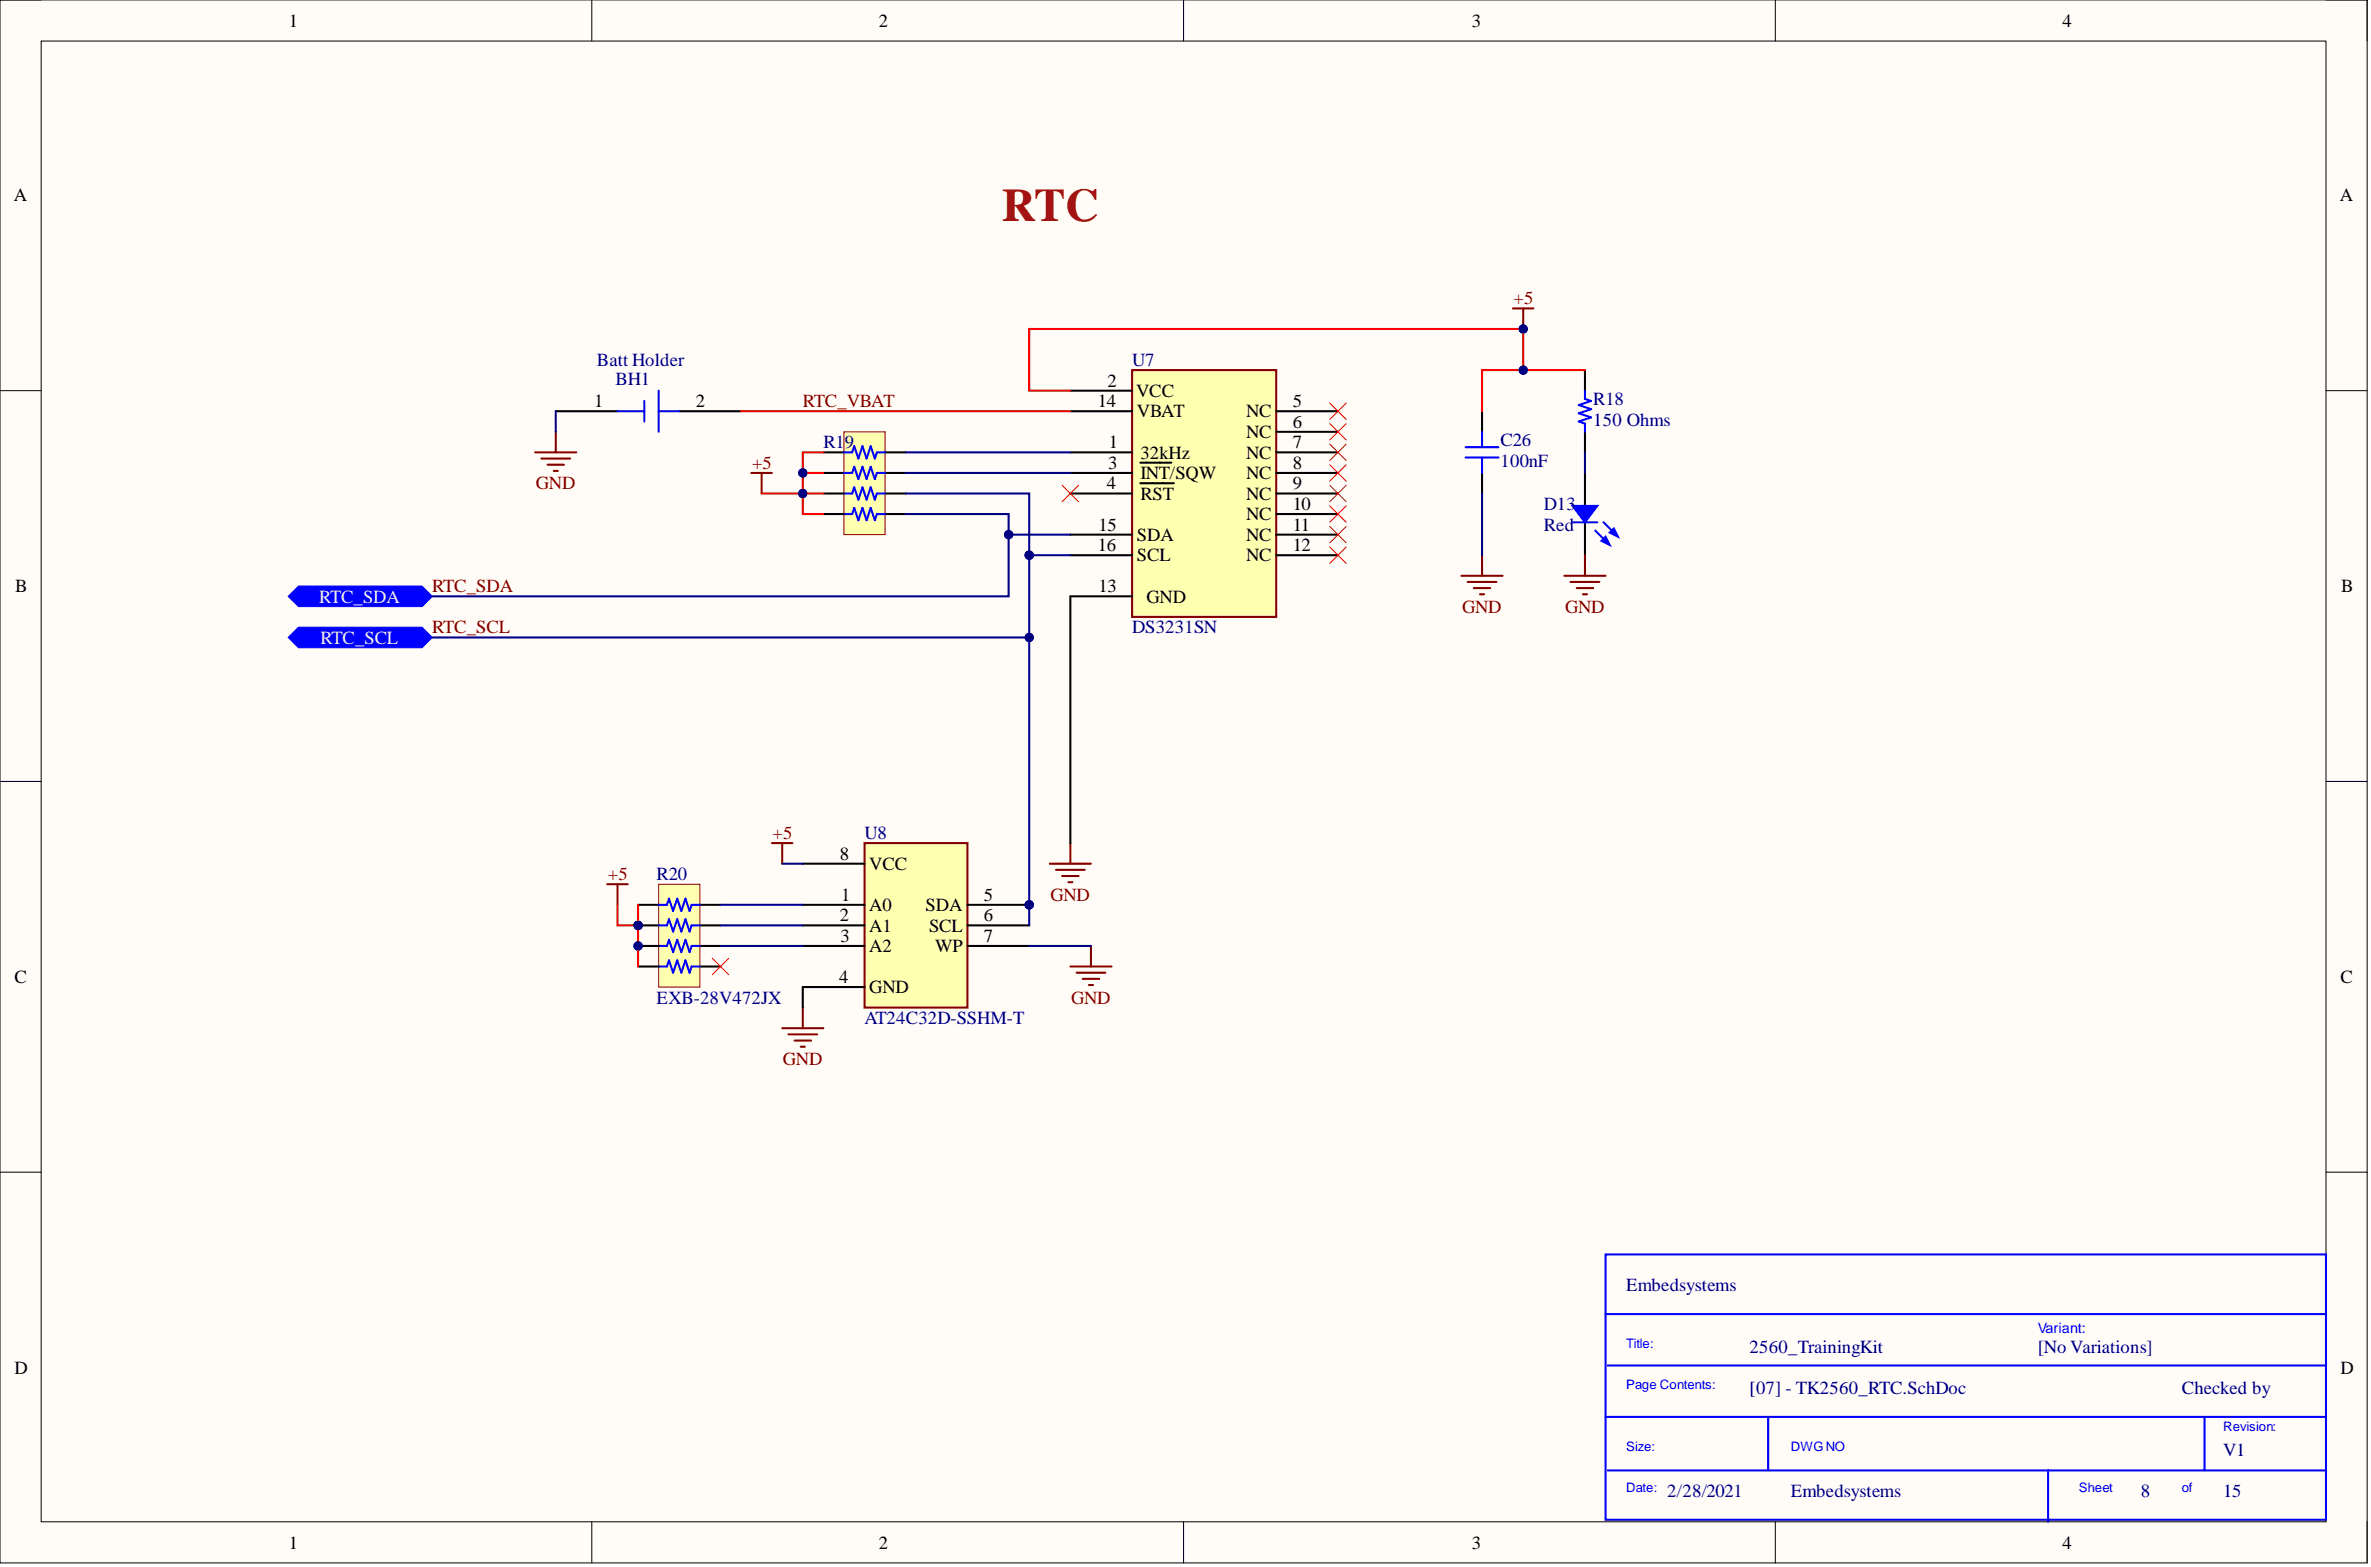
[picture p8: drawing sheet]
<svg xmlns="http://www.w3.org/2000/svg" width="292mm" height="193mm" viewBox="0 0 292 193" stroke-linecap="round" stroke-linejoin="round" font-family="sans-serif">
<defs><g id="words">
<text font-size="5.7" fill="#a61c00" x="123.4" y="27.3">RTC</text>
<g font-size="2.3">
<text x="35.6" y="3.3">1</text>
<text x="108.3" y="3.3">2</text>
<text x="181.3" y="3.3">3</text>
<text x="254.1" y="3.3">4</text>
<text x="1.7" y="24.8">A</text>
<text x="288.2" y="24.8">A</text>
<text x="136.4" y="47.6">2</text>
<text x="73.2" y="50.1">1</text>
<text x="85.7" y="50.1">2</text>
<text x="135.2" y="50.1">14</text>
<text x="140" y="48.9">VCC</text>
<text x="140.1" y="51.4">VBAT</text>
<text x="153.5" y="51.4">NC</text>
<text x="153.5" y="53.9">NC</text>
<text x="159.3" y="50.1">5</text>
<text x="159.3" y="52.7">6</text>
<text x="136.5" y="57.7">3</text>
<text x="136.6" y="55.2">1</text>
<text x="140.5" y="56.5">32kHz</text>
<text x="140.5" y="59">INT/SQW</text>
<text x="153.5" y="56.5">NC</text>
<text x="153.5" y="59">NC</text>
<text x="159.3" y="55.2">7</text>
<text x="159.3" y="57.7">8</text>
<text x="135.3" y="65.3">15</text>
<text x="136.3" y="60.3">4</text>
<text x="140.5" y="61.5">RST</text>
<text x="153.5" y="61.5">NC</text>
<text x="153.5" y="64.1">NC</text>
<text x="159.3" y="60.3">9</text>
<text x="159.3" y="62.8">10</text>
<text x="159.3" y="65.3">11</text>
<text x="135.2" y="67.9">16</text>
<text x="140.1" y="66.6">SDA</text>
<text x="140.1" y="69.1">SCL</text>
<text x="153.5" y="66.6">NC</text>
<text x="153.5" y="69.1">NC</text>
<text x="159.3" y="67.9">12</text>
<text x="1.9" y="72.9">B</text>
<text x="135.3" y="72.9">13</text>
<text x="141.2" y="74.2">GND</text>
<text x="288.4" y="72.9">B</text>
<text x="103.5" y="105.9">8</text>
<text x="107.1" y="107.1">VCC</text>
<text x="103.5" y="113.5">2</text>
<text x="103.6" y="110.9">1</text>
<text x="107.1" y="112.2">A0</text>
<text x="114" y="112.2">SDA</text>
<text x="121.2" y="110.9">5</text>
<text x="121.2" y="113.5">6</text>
<text x="103.5" y="116">3</text>
<text x="107.1" y="114.7">A1</text>
<text x="107.1" y="117.2">A2</text>
<text x="114.5" y="114.7">SCL</text>
<text x="115.2" y="117.2">WP</text>
<text x="121.2" y="116">7</text>
<text x="1.8" y="121">C</text>
<text x="103.4" y="121">4</text>
<text x="107.1" y="122.3">GND</text>
<text x="288.3" y="121">C</text>
<text x="1.8" y="169.2">D</text>
<text x="288.3" y="169.2">D</text>
<text x="35.6" y="190.7">1</text>
<text x="108.3" y="190.7">2</text>
<text x="181.3" y="190.7">3</text>
<text x="254.1" y="190.7">4</text>
</g>
<g font-size="2.3" fill="#800000">
<text x="186.5" y="37.5">+5</text>
<text x="98.9" y="50.1">RTC_VBAT</text>
<text x="92.6" y="57.7">+5</text>
<text x="66" y="60.3">GND</text>
<text x="53.3" y="72.9">RTC_SDA</text>
<text x="53.3" y="78">RTC_SCL</text>
<text x="180.1" y="75.5">GND</text>
<text x="192.8" y="75.5">GND</text>
<text x="95.2" y="103.3">+5</text>
<text x="74.9" y="108.4">+5</text>
<text x="129.4" y="110.9">GND</text>
<text x="132" y="123.6">GND</text>
<text x="96.4" y="131.2">GND</text>
</g>
<g font-size="2.3" fill="#000080">
<text x="73.5" y="45.1">Batt Holder</text>
<text x="75.8" y="47.4">BH1</text>
<text x="139.5" y="45.1">U7</text>
<text x="196.3" y="52.4">150 Ohms</text>
<text x="196.3" y="49.9">R18</text>
<text x="101.4" y="55.2">R1</text>
<text x="104.1" y="55.2">9</text>
<text x="184.9" y="57.5">100nF</text>
<text x="184.9" y="54.9">C26</text>
<text x="190.2" y="62.8">D13</text>
<text x="190.2" y="65.3">Red</text>
<text x="139.5" y="78">DS3231SN</text>
<text x="106.5" y="103.3">U8</text>
<text x="80.9" y="108.4">R20</text>
<text x="80.9" y="123.6">EXB-28V472JX</text>
<text x="106.5" y="126.1">AT24C32D-SSHM-T</text>
<text x="200.3" y="159">Embedsystems</text>
<text x="215.6" y="166.6">2560_TrainingKit</text>
<text x="251.1" y="166.6">[No Variations]</text>
<text x="215.6" y="171.7">[07] - TK2560_RTC.SchDoc</text>
<text x="268.8" y="171.7">Checked by</text>
<text x="273.9" y="179.3">V1</text>
<text x="205.4" y="184.4">2/28/2021</text>
<text x="220.6" y="184.4">Embedsystems</text>
<text x="263.7" y="184.4">8</text>
<text x="273.9" y="184.4">15</text>
</g>
<g font-size="2.3" fill="#efefef">
<text x="39.3" y="74.2">RTC_SDA</text>
<text x="39.5" y="79.3">RTC_SCL</text>
</g>
<text font-size="1.8" fill="#00f" x="251.1" y="164.2">Variant:</text>
<g font-size="1.6" fill="#00f">
<text x="200.3" y="166">Title:</text>
<text x="200.3" y="171.1">Page Contents:</text>
<text x="200.3" y="178.7">Size:</text>
<text x="220.6" y="178.7">DWG NO</text>
<text x="273.9" y="176.2">Revision:</text>
<text x="200.3" y="183.8">Date:</text>
<text x="256.1" y="183.8">Sheet</text>
<text x="268.8" y="183.8">of</text>
</g>
</g></defs>
<path d="M0 0h291.6v192.5h-291.6z" fill-rule="evenodd" fill="#fffcf8"/>
<path d="M0 0h291.6v192.5h-291.6z" fill="none" stroke="#000" stroke-width=".12"/>
<path d="M5.1 5.1h281.5v182.3h-281.5z" fill-rule="evenodd" fill="#fffcf8"/>
<g fill="none" stroke="#000" stroke-width=".12">
<path d="M0 0h5.1M72.9 0v5.1M145.8 0v5.1M218.7 0v5.1M286.6 0h5v5.1M5.1 5.1h281.5v182.3h-281.5zM0 48.1h5.1M286.6 48.1h5M0 96.2h5.1M286.6 96.2h5M0 144.3h5.1M286.6 144.3h5"/>
<path d="M72.9 187.4v5.1M145.8 187.4v5.1M218.7 187.4v5.1M291.6 187.4v5.1"/>
</g>
<path d="M197.8 154.5h88.8v32.6h-88.8zM197.8 161.8h88.8M197.8 174.5h88.8M198.1 168.2h88.5M217.8 174.5v6.6M271.6 174.5v6.6M198.1 181.1h88.5M252.3 181.1v6.3" fill="none" stroke="#00f" stroke-width=".25"/>
<path d="M139.5 45.6h17.7v30.4h-17.7z" fill-rule="evenodd" fill="#ffffb0"/>
<path d="M186.4 38h2.5M187.7 38v2.5M139.5 45.6h17.7v30.4h-17.7z" fill="none" stroke="#800000" stroke-width=".25"/>
<g fill="none" stroke="#000" stroke-width=".25">
<path d="M68.5 50.6h7.6M83.7 50.6h7.6M131.9 55.7h7.6M131.9 58.2h7.6M131.9 50.6h7.6M131.9 48.1h7.6M140.5 57h3.8M140.5 59.5h4.1M157.2 55.7h7.6M157.2 58.2h7.6M157.2 50.6h7.6M157.2 53.2h7.6"/>
<path d="M131.9 60.8h7.6M131.9 65.8h7.6M131.9 68.4h7.6M131.9 73.4h7.6M157.2 60.8h7.6M157.2 63.3h7.6M157.2 65.8h7.6M157.2 68.4h7.6"/>
</g>
<path d="M76.1 50.6h3.3M79.4 49.4v2.5M81.1 48.1v5.1M81.1 50.6h2.6" fill="none" stroke="#00f" stroke-width=".25"/>
<circle cx="187.7" cy="40.5" r=".51" fill="#000080"/>
<circle cx="187.7" cy="40.5" r=".51" fill="none" stroke="#000080" stroke-width=".12"/>
<path d="M65.9 55.7h5.1M66.7 56.5h3.5M67.5 57.2h2M68.2 58h.5M68.5 53.2v2.5" fill="none" stroke="#800000" stroke-width=".25"/>
<circle cx="126.8" cy="111.4" r=".51" fill="#000080"/>
<circle cx="126.8" cy="111.4" r=".51" fill="none" stroke="#000080" stroke-width=".12"/>
<path d="M106.5 103.8h12.7v20.3h-12.7z" fill-rule="evenodd" fill="#ffffb0"/>
<path d="M106.5 103.8h12.7v20.3h-12.7z" fill="none" stroke="#800000" stroke-width=".25"/>
<path d="M98.9 111.4h7.6M98.9 114h7.6M98.9 116.5h7.6M119.2 111.4h7.6M98.9 121.6h7.6" fill="none" stroke="#000" stroke-width=".25"/>
<circle cx="126.8" cy="111.4" r=".51" fill="#000080"/>
<circle cx="126.8" cy="111.4" r=".51" fill="none" stroke="#000080" stroke-width=".12"/>
<path d="M98.9 106.4h7.6M119.2 114h7.6M119.2 116.5h7.6" fill="none" stroke="#000" stroke-width=".25"/>
<path d="M95.1 103.8h2.5M96.4 103.8v2.6M131.9 119h5M132.6 119.8h3.6M134.4 116.5v2.5M96.4 126.6h5M97.1 127.4h3.6M97.9 128.1h2M98.6 128.9h.6M98.9 124.1v2.5M133.4 120.5h2M134.1 121.3h.6" fill="none" stroke="#800000" stroke-width=".25"/>
<g fill="none" stroke="#f00" stroke-width=".12">
<path d="M163.8 49.6l2 2.1M163.8 52.2l2 2M163.8 54.7l2 2M163.8 57.2l2 2.1M163.8 59.8l2 2M165.8 49.6l-2 2.1M165.8 52.2l-2 2M165.8 54.7l-2 2M165.8 57.2l-2 2.1M165.8 59.8l-2 2M163.8 62.3l2 2M163.8 64.8l2 2.1"/>
<path d="M163.8 67.4l2 2M165.8 62.3l-2 2M165.8 64.8l-2 2.1M165.8 67.4l-2 2"/>
</g>
<circle cx="78.6" cy="114" r=".51" fill="#000080"/>
<circle cx="78.6" cy="114" r=".51" fill="none" stroke="#000080" stroke-width=".12"/>
<circle cx="78.6" cy="116.5" r=".51" fill="#000080"/>
<circle cx="78.6" cy="116.5" r=".51" fill="none" stroke="#000080" stroke-width=".12"/>
<path d="M81.1 108.9h5.1v12.7h-5.1z" fill-rule="evenodd" fill="#ffffb0"/>
<path d="M81.1 108.9h5.1v12.7h-5.1z" fill="none" stroke="#800000" stroke-width=".12"/>
<path d="M78.6 111.4h2.5M78.6 114h2.5M86.2 119h2.6M86.2 116.5h2.6" fill="none" stroke="#000" stroke-width=".25"/>
<path d="M81.1 119h1.1l.2-.7 .5 1.5 .5-1.5 .5 1.5 .5-1.5 .6 1.5 .2-.8h1" fill="none" stroke="#00f" stroke-width=".25"/>
<circle cx="78.6" cy="114" r=".51" fill="#000080"/>
<circle cx="78.6" cy="114" r=".51" fill="none" stroke="#000080" stroke-width=".12"/>
<path d="M81.1 116.5h1.1l.2-.8 .5 1.5 .5-1.5 .5 1.5 .5-1.5 .6 1.5 .2-.7h1" fill="none" stroke="#00f" stroke-width=".25"/>
<path d="M78.6 116.5h2.5M86.2 114h2.6" fill="none" stroke="#000" stroke-width=".25"/>
<circle cx="78.6" cy="116.5" r=".51" fill="#000080"/>
<circle cx="78.6" cy="116.5" r=".51" fill="none" stroke="#000080" stroke-width=".12"/>
<path d="M81.1 114h1.1l.2-.8 .5 1.5 .5-1.5 .5 1.5 .5-1.5 .6 1.5 .2-.7h1M81.1 111.4h1.1l.2-.7 .5 1.5 .5-1.5 .5 1.5 .5-1.5 .6 1.5 .2-.8h1" fill="none" stroke="#00f" stroke-width=".25"/>
<path d="M78.6 119h2.5M86.2 111.4h2.6" fill="none" stroke="#000" stroke-width=".25"/>
<path d="M104 53.2h5v12.6h-5z" fill-rule="evenodd" fill="#ffffb0"/>
<path d="M104 53.2h5v12.6h-5z" fill="none" stroke="#800000" stroke-width=".12"/>
<path d="M101.4 55.7h2.6M101.4 58.2h2.6M109 55.7h2.6M109 58.2h2.6M182.6 50.6v2.6M182.6 58.2v2.6M195.3 58.2v4.1M101.4 63.3h2.6M101.4 60.8h2.6M109 63.3h2.6M109 60.8h2.6M195.3 64.3v4.1" fill="none" stroke="#000" stroke-width=".25"/>
<path d="M104 58.2h1l.2-.7 .5 1.5 .6-1.5 .5 1.5 .5-1.5 .5 1.5 .2-.8h1M104 55.7h1l.2-.8 .5 1.6 .6-1.6 .5 1.6 .5-1.6 .5 1.6 .2-.8h1M180.6 55.1h4M180.6 56.3h4M182.6 53.2v1.9M182.6 56.3v1.9M104 63.3h1l.2-.8 .5 1.6 .6-1.6 .5 1.6 .5-1.6 .5 1.6 .2-.8h1M104 60.8h1l.2-.8 .5 1.5 .6-1.5 .5 1.5 .5-1.5 .5 1.5 .2-.7h1M193.7 64.3h3.1" fill="none" stroke="#00f" stroke-width=".25"/>
<path d="M92.6 58.2h2.5M93.8 58.2v2.6M180 70.9h5.1M180.8 71.7h3.6M181.6 72.4h2M182.3 73.2h.5M182.6 68.4v2.5" fill="none" stroke="#800000" stroke-width=".25"/>
<path d="M130.9 59.8l2 2M132.9 59.8l-2 2M87.7 118l2.1 2M89.8 118l-2.1 2" fill="none" stroke="#f00" stroke-width=".12"/>
<path d="M193.7 62.3h3.1l-1.5 2z" fill="#00f"/>
<path d="M193.7 62.3h3.1l-1.5 2zM197.5 64.3l1.3 1.3" fill="none" stroke="#00f" stroke-width=".25"/>
<path d="M198.3 65.6l.5-.5 .5 1z" fill="#00f"/>
<path d="M196.5 65.3l1.6 1.6M198.3 65.6l.5-.5 .5 1z" fill="none" stroke="#00f" stroke-width=".25"/>
<path d="M197.3 66.6l.5-.5 .5 1z" fill="#00f"/>
<path d="M195.3 48.1v1l.7 .3-1.5 .5 1.5 .5-1.5 .5 1.5 .5-1.5 .5 .8 .3v1M197.3 66.6l.5-.5 .5 1z" fill="none" stroke="#00f" stroke-width=".25"/>
<path d="M195.3 45.6v2.5M195.3 53.2v2.5" fill="none" stroke="#000" stroke-width=".25"/>
<path d="M192.7 70.9h5.1M193.5 71.7h3.5M194.2 72.4h2.1M195 73.2h.5M195.3 68.4v2.5M74.8 108.9h2.5M76.1 108.9v2.5M129.3 106.4h5.1M130.1 107.1h3.5M130.9 107.9h2M131.6 108.6h.5M131.9 103.8v2.6" fill="none" stroke="#800000" stroke-width=".25"/>
<path d="M35.5 73.4l1.3-1.2h15.2l1.3 1.2-1.3 1.3h-15.2z" fill-rule="evenodd" fill="#00f"/>
<path d="M35.5 73.4l1.3-1.2h15.2l1.3 1.2-1.3 1.3h-15.2z" fill="none" stroke="#00f" stroke-width=".12"/>
<path d="M35.5 78.5l1.3-1.3h15.2l1.3 1.3-1.3 1.3h-15.2z" fill-rule="evenodd" fill="#00f"/>
<path d="M35.5 78.5l1.3-1.3h15.2l1.3 1.3-1.3 1.3h-15.2z" fill="none" stroke="#00f" stroke-width=".12"/>
<path d="M195.3 55.7v2.5M126.8 68.4v10.1h-73.5" fill="none" stroke="#000080" stroke-width=".25"/>
<circle cx="126.8" cy="68.4" r=".51" fill="#000080"/>
<circle cx="126.8" cy="68.4" r=".51" fill="none" stroke="#000080" stroke-width=".12"/>
<circle cx="126.8" cy="78.5" r=".51" fill="#000080"/>
<circle cx="126.8" cy="78.5" r=".51" fill="none" stroke="#000080" stroke-width=".12"/>
<path d="M111.6 63.3h12.7v10.1h-71" fill="none" stroke="#000080" stroke-width=".25"/>
<circle cx="124.3" cy="65.8" r=".51" fill="#000080"/>
<circle cx="124.3" cy="65.8" r=".51" fill="none" stroke="#000080" stroke-width=".12"/>
<path d="M76.1 111.4v2.6h2.5" fill="none" stroke="#f00" stroke-width=".25"/>
<circle cx="78.6" cy="114" r=".51" fill="#000080"/>
<circle cx="78.6" cy="114" r=".51" fill="none" stroke="#000080" stroke-width=".12"/>
<path d="M88.8 116.5h10.1M88.8 114h10.1M88.8 111.4h10.1" fill="none" stroke="#000080" stroke-width=".25"/>
<path d="M91.3 50.6h40.6M93.8 60.8h5.1v2.5h2.5" fill="none" stroke="#f00" stroke-width=".25"/>
<circle cx="98.9" cy="60.8" r=".51" fill="#000080"/>
<circle cx="98.9" cy="60.8" r=".51" fill="none" stroke="#000080" stroke-width=".12"/>
<path d="M96.4 106.4h2.5" fill="none" stroke="#000080" stroke-width=".25"/>
<path d="M101.4 55.7h-2.5v5.1h2.5" fill="none" stroke="#f00" stroke-width=".25"/>
<circle cx="98.9" cy="58.2" r=".51" fill="#000080"/>
<circle cx="98.9" cy="58.2" r=".51" fill="none" stroke="#000080" stroke-width=".12"/>
<circle cx="98.9" cy="60.8" r=".51" fill="#000080"/>
<circle cx="98.9" cy="60.8" r=".51" fill="none" stroke="#000080" stroke-width=".12"/>
<path d="M98.9 58.2h2.5" fill="none" stroke="#f00" stroke-width=".25"/>
<circle cx="98.9" cy="58.2" r=".51" fill="#000080"/>
<circle cx="98.9" cy="58.2" r=".51" fill="none" stroke="#000080" stroke-width=".12"/>
<path d="M111.6 60.8h15.2v7.6" fill="none" stroke="#000080" stroke-width=".25"/>
<circle cx="126.8" cy="68.4" r=".51" fill="#000080"/>
<circle cx="126.8" cy="68.4" r=".51" fill="none" stroke="#000080" stroke-width=".12"/>
<path d="M111.6 58.2h20.3M111.6 55.7h20.3M124.3 65.8h7.6" fill="none" stroke="#000080" stroke-width=".25"/>
<circle cx="124.3" cy="65.8" r=".51" fill="#000080"/>
<circle cx="124.3" cy="65.8" r=".51" fill="none" stroke="#000080" stroke-width=".12"/>
<path d="M126.8 68.4h5.1M126.8 116.5h7.6" fill="none" stroke="#000080" stroke-width=".25"/>
<circle cx="126.8" cy="68.4" r=".51" fill="#000080"/>
<circle cx="126.8" cy="68.4" r=".51" fill="none" stroke="#000080" stroke-width=".12"/>
<path d="M131.9 48.1h-5.1v-7.6h60.9v5.1h-5.1v5" fill="none" stroke="#f00" stroke-width=".25"/>
<circle cx="187.7" cy="40.5" r=".51" fill="#000080"/>
<circle cx="187.7" cy="40.5" r=".51" fill="none" stroke="#000080" stroke-width=".12"/>
<circle cx="187.7" cy="45.6" r=".51" fill="#000080"/>
<circle cx="187.7" cy="45.6" r=".51" fill="none" stroke="#000080" stroke-width=".12"/>
<path d="M187.7 45.6h7.6" fill="none" stroke="#f00" stroke-width=".25"/>
<circle cx="187.7" cy="45.6" r=".51" fill="#000080"/>
<circle cx="187.7" cy="45.6" r=".51" fill="none" stroke="#000080" stroke-width=".12"/>
<path d="M68.5 50.6v2.6" fill="none" stroke="#000080" stroke-width=".25"/>
<path d="M78.6 111.4v7.6" fill="none" stroke="#f00" stroke-width=".25"/>
<circle cx="78.6" cy="116.5" r=".51" fill="#000080"/>
<circle cx="78.6" cy="116.5" r=".51" fill="none" stroke="#000080" stroke-width=".12"/>
<circle cx="78.6" cy="114" r=".51" fill="#000080"/>
<circle cx="78.6" cy="114" r=".51" fill="none" stroke="#000080" stroke-width=".12"/>
<path d="M98.9 121.6v2.5" fill="none" stroke="#000" stroke-width=".25"/>
<path d="M126.8 78.5v35.5" fill="none" stroke="#000080" stroke-width=".25"/>
<circle cx="126.8" cy="111.4" r=".51" fill="#000080"/>
<circle cx="126.8" cy="111.4" r=".51" fill="none" stroke="#000080" stroke-width=".12"/>
<circle cx="126.8" cy="78.5" r=".51" fill="#000080"/>
<circle cx="126.8" cy="78.5" r=".51" fill="none" stroke="#000080" stroke-width=".12"/>
<path d="M131.9 73.4v30.4" fill="none" stroke="#000" stroke-width=".25"/>
<path d="M182.6 60.8v7.6" fill="none" stroke="#000080" stroke-width=".25"/>
<use href="#words"/>
</svg>
